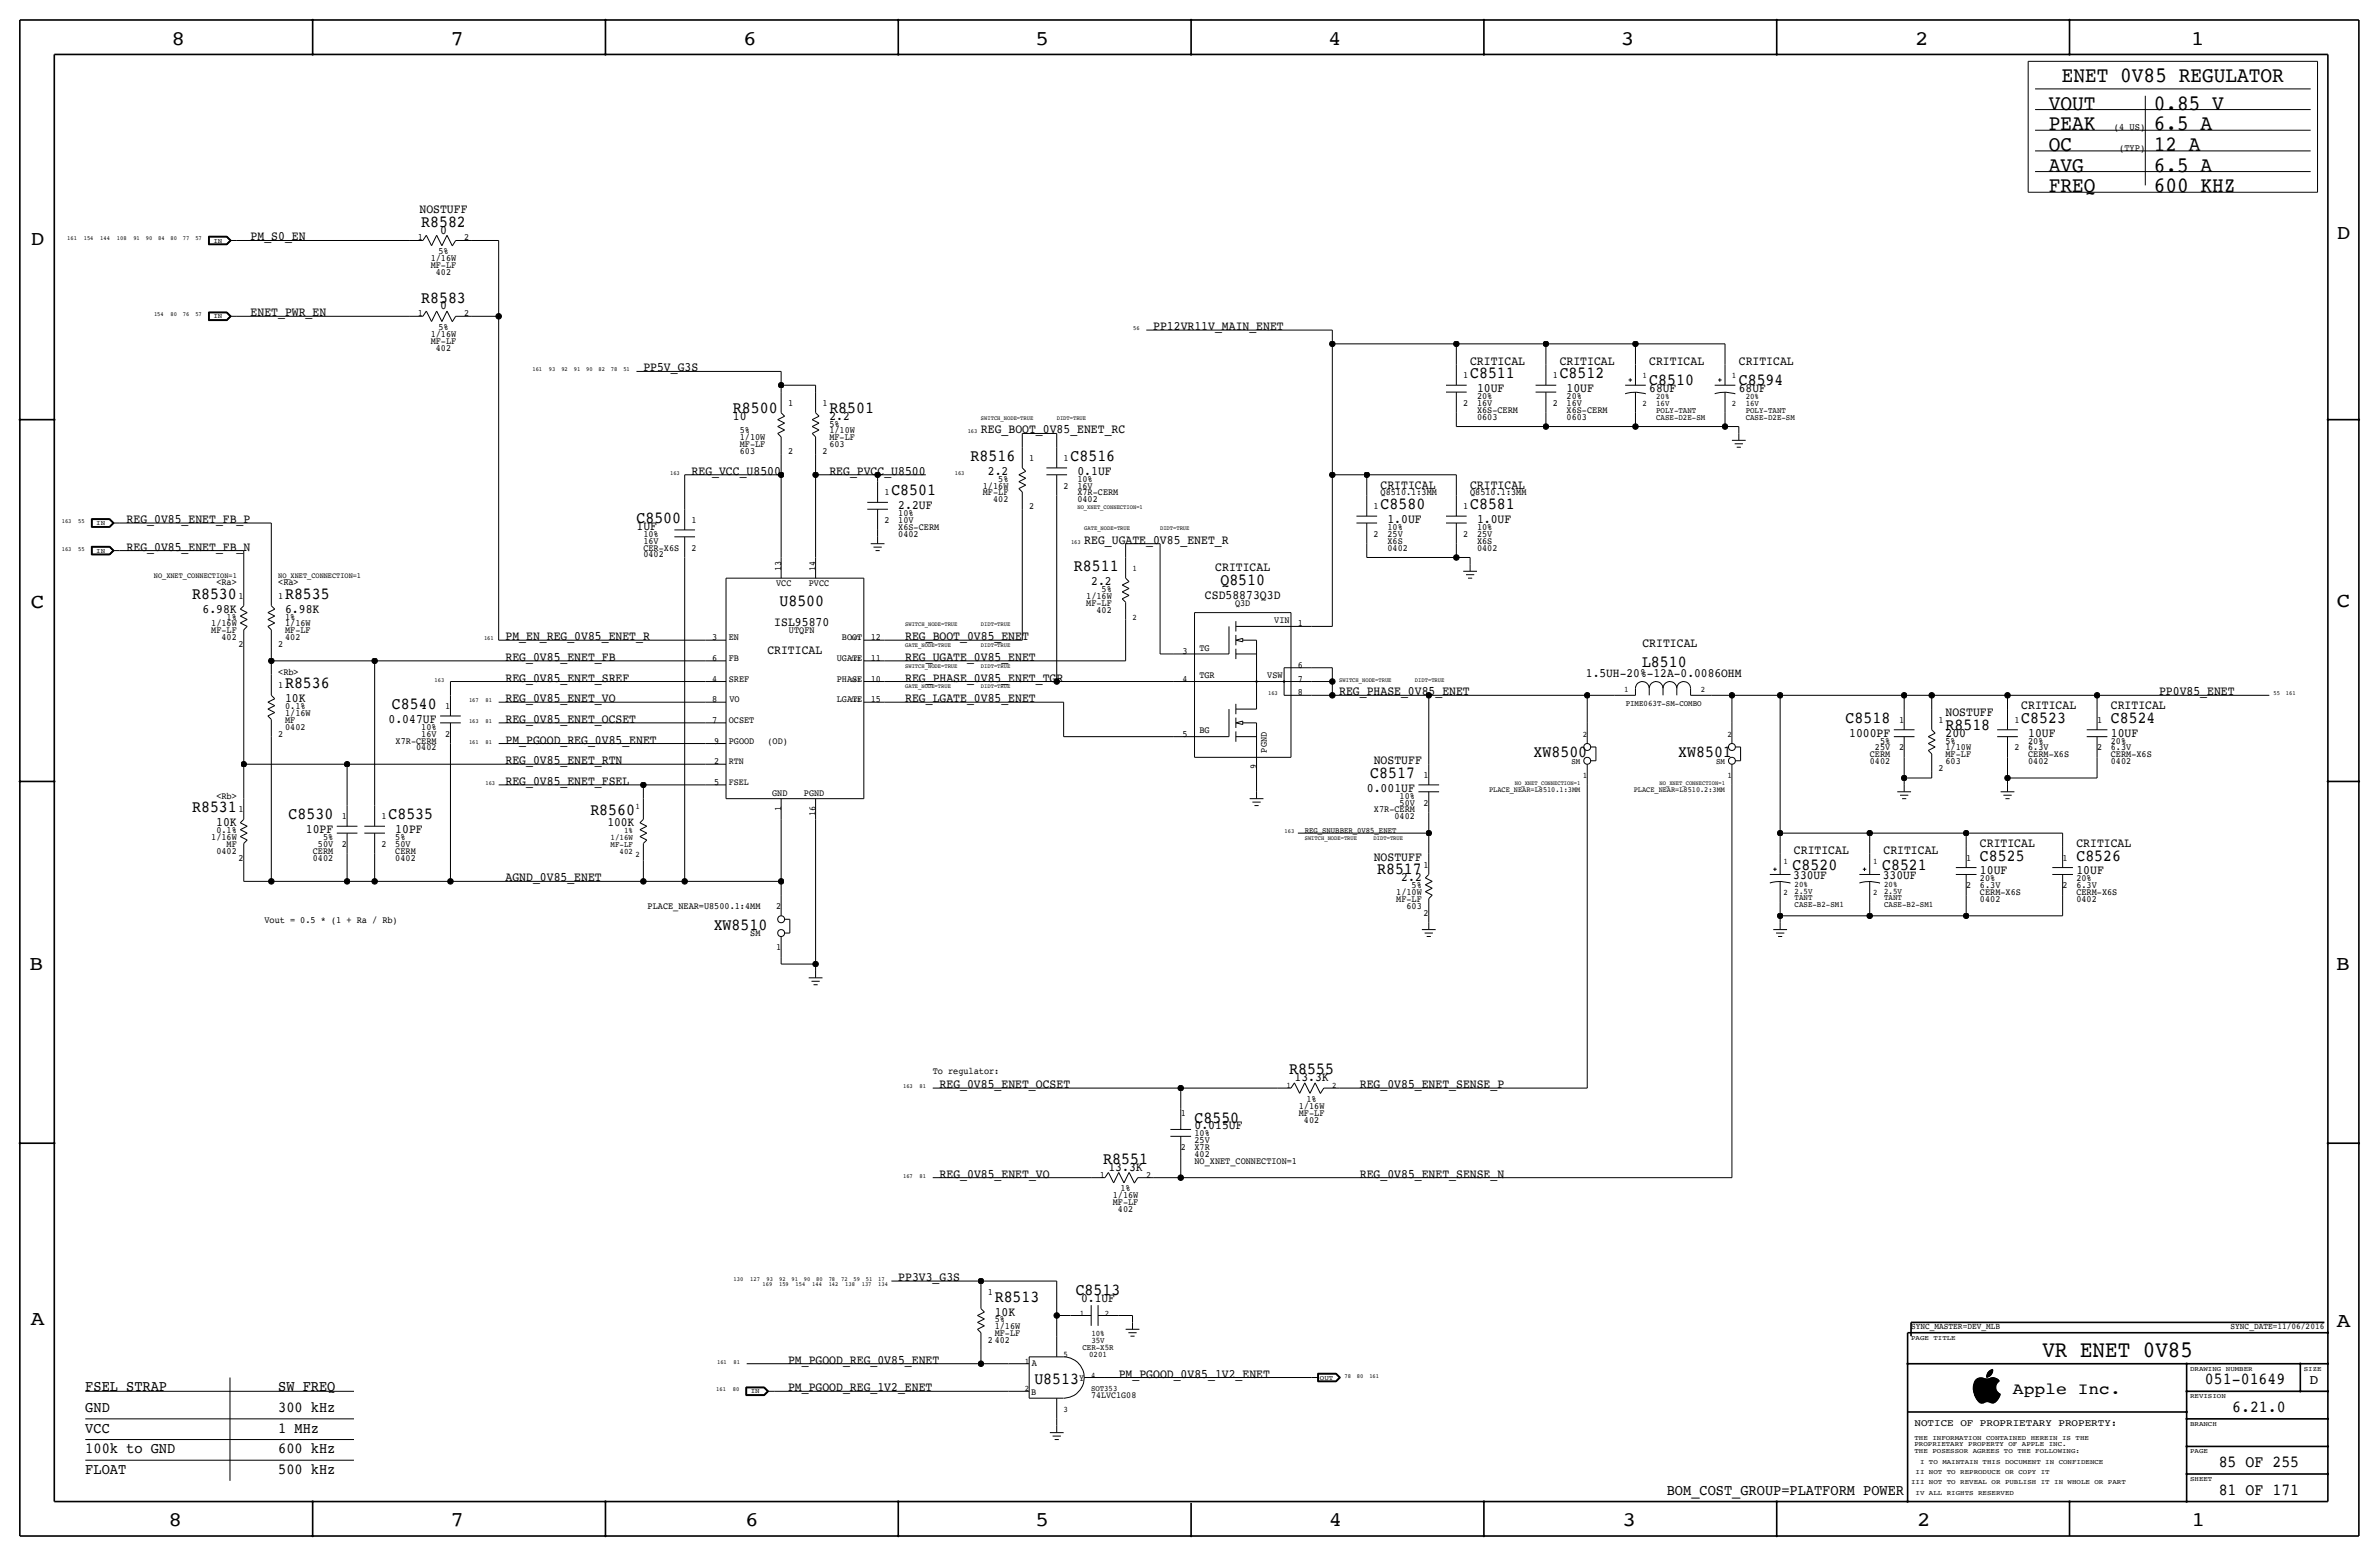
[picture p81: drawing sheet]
<svg xmlns="http://www.w3.org/2000/svg" width="877mm" height="574mm" viewBox="0 0 877 574" stroke-linecap="round" stroke-linejoin="round" font-family="sans-serif">
<defs><g id="words">
<text font-size="8.6" x="753" y="500.1">VR ENET 0V85</text>
<g font-size="8">
<text x="760.2" y="30.2">ENET 0V85 REGULATOR</text>
<text x="755.3" y="40.4">VOUT</text>
<text x="794.1" y="40.4">0.85 V</text>
<text x="755.3" y="48">PEAK</text>
<text x="794.1" y="48">6.5 A</text>
<text x="755.3" y="55.6">OC</text>
<text x="794.1" y="55.6">12 A</text>
<text x="755.3" y="63.2">AVG</text>
<text x="794.1" y="63.2">6.5 A</text>
<text x="755.3" y="70.9">FREQ</text>
<text x="794.1" y="70.9">600 KHZ</text>
</g>
<g font-size="7.6">
<text x="63.2" y="16.5">8</text>
<text x="166.1" y="16.5">7</text>
<text x="274" y="16.5">6</text>
<text x="381.7" y="16.5">5</text>
<text x="489.7" y="16.5">4</text>
<text x="597.6" y="16.5">3</text>
<text x="706.1" y="16.5">2</text>
<text x="807.7" y="16.5">1</text>
<text x="861.5" y="88.1">D</text>
<text x="11.4" y="90.4">D</text>
<text x="11.4" y="224.3">C</text>
<text x="861.5" y="223.8">C</text>
<text x="10.8" y="357.6">B</text>
<text x="861.3" y="357.4">B</text>
<text x="11.3" y="488.4">A</text>
<text x="861.5" y="489.2">A</text>
<text x="62.2" y="562.6">8</text>
<text x="166" y="562.6">7</text>
<text x="274.8" y="562.6">6</text>
<text x="381.7" y="562.6">5</text>
<text x="489.9" y="562.6">4</text>
<text x="598.1" y="562.6">3</text>
<text x="706.8" y="562.6">2</text>
<text x="807.9" y="562.6">1</text>
</g>
<g font-size="6.2">
<text x="155.3" y="83.6">R8582</text>
<text x="155.3" y="111.5">R8583</text>
<text x="542" y="139.4">C8511</text>
<text x="575" y="139.4">C8512</text>
<text x="608" y="142">C8510</text>
<text x="641" y="142">C8594</text>
<text x="270.2" y="152.1">R8500</text>
<text x="305.8" y="152.1">R8501</text>
<text x="357.8" y="169.9">R8516</text>
<text x="394.7" y="169.9">C8516</text>
<text x="328.6" y="182.6">C8501</text>
<text x="509" y="187.7">C8580</text>
<text x="542" y="187.7">C8581</text>
<text x="234.6" y="192.8">C8500</text>
<text x="395.9" y="210.6">R8511</text>
<text x="449.9" y="215.6">Q8510</text>
<text x="70.8" y="220.7">R8530</text>
<text x="105.1" y="220.7">R8535</text>
<text x="287.4" y="223.3">U8500</text>
<text x="605.4" y="245.9">L8510</text>
<text x="105.1" y="253.7">R8536</text>
<text x="144.5" y="261.4">C8540</text>
<text x="680.4" y="266.4">C8518</text>
<text x="717.2" y="269">R8518</text>
<text x="745.2" y="266.4">C8523</text>
<text x="778.2" y="266.4">C8524</text>
<text x="565.4" y="279.1">XW8500</text>
<text x="618.7" y="279.1">XW8501</text>
<text x="505.2" y="286.8">C8517</text>
<text x="70.8" y="299.5">R8531</text>
<text x="106.4" y="302">C8530</text>
<text x="143.2" y="302">C8535</text>
<text x="217.6" y="300.5">R8560</text>
<text x="729.9" y="317.2">C8525</text>
<text x="765.5" y="317.2">C8526</text>
<text x="507.7" y="322.3">R8517</text>
<text x="660.9" y="320.5">C8520</text>
<text x="693.9" y="320.5">C8521</text>
<text x="263.1" y="342.6">XW8510</text>
<text x="475.3" y="396">R8555</text>
<text x="440.4" y="413.8">C8550</text>
<text x="406.7" y="429">R8551</text>
<text x="366.7" y="479.8">R8513</text>
<text x="396.6" y="477.3">C8513</text>
<text x="381.3" y="510.3">U8513</text>
<text x="812.9" y="510.3">051-01649</text>
<text x="822.9" y="520.4">6.21.0</text>
<text x="818" y="540.8">85 OF 255</text>
<text x="818" y="550.9">81 OF 171</text>
</g>
<text font-size="6" x="742.1" y="513.9">Apple Inc.</text>
<g font-size="5.6">
<text x="31.4" y="512.8">FSEL STRAP</text>
<text x="102.6" y="512.8">SW FREQ</text>
<text x="31.4" y="520.4">GND</text>
<text x="102.6" y="520.4">300 kHz</text>
<text x="31.4" y="528.1">VCC</text>
<text x="102.6" y="528.1">1 MHz</text>
<text x="31.4" y="535.7">100k to GND</text>
<text x="102.6" y="535.7">600 kHz</text>
<text x="31.4" y="543.3">FLOAT</text>
<text x="102.6" y="543.3">500 kHz</text>
<text x="614.5" y="550.9">BOM_COST_GROUP=PLATFORM POWER</text>
</g>
<text font-size="5" x="851.5" y="510.3">D</text>
<g font-size="4.7">
<text x="154.7" y="78.5">NOSTUFF</text>
<text x="92.4" y="88.6">PM_S0_EN</text>
<text x="162.3" y="86.1">0</text>
<text x="92.4" y="116.6">ENET_PWR_EN</text>
<text x="162.3" y="114">0</text>
<text x="425.1" y="121.7">PP12VR11V_MAIN_ENET</text>
<text x="237.2" y="136.9">PP5V_G3S</text>
<text x="542" y="134.4">CRITICAL</text>
<text x="575" y="134.4">CRITICAL</text>
<text x="608" y="134.4">CRITICAL</text>
<text x="641" y="134.4">CRITICAL</text>
<text x="544.5" y="144.5">10UF</text>
<text x="577.5" y="144.5">10UF</text>
<text x="608" y="144.5">68UF</text>
<text x="641" y="144.5">68UF</text>
<text x="270.2" y="154.7">10</text>
<text x="305.8" y="154.7">2.2</text>
<text x="361.6" y="159.8">REG_BOOT_0V85_ENET_RC</text>
<text x="255" y="175">REG_VCC_U8500</text>
<text x="305.8" y="175">REG_PVCC_U8500</text>
<text x="364.2" y="175">2.2</text>
<text x="397.2" y="175">0.1UF</text>
<text x="509" y="180.1">CRITICAL</text>
<text x="542" y="180.1">CRITICAL</text>
<text x="331.2" y="187.7">2.2UF</text>
<text x="46.7" y="192.8">REG_0V85_ENET_FB_P</text>
<text x="234.6" y="195.3">1UF</text>
<text x="511.5" y="192.8">1.0UF</text>
<text x="544.5" y="192.8">1.0UF</text>
<text x="46.7" y="202.9">REG_0V85_ENET_FB_N</text>
<text x="399.7" y="200.4">REG_UGATE_0V85_ENET_R</text>
<text x="402.3" y="215.6">2.2</text>
<text x="448" y="210.6">CRITICAL</text>
<text x="444.2" y="220.7">CSD58873Q3D</text>
<text x="74.7" y="225.8">6.98K</text>
<text x="105.1" y="225.8">6.98K</text>
<text x="285.5" y="230.9">ISL95870</text>
<text x="186.4" y="236">PM_EN_REG_0V85_ENET_R</text>
<text x="333.7" y="236">REG_BOOT_0V85_ENET</text>
<text x="605.5" y="238.5">CRITICAL</text>
<text x="186.4" y="243.6">REG_0V85_ENET_FB</text>
<text x="282.9" y="241">CRITICAL</text>
<text x="333.7" y="243.6">REG_UGATE_0V85_ENET</text>
<text x="186.4" y="251.2">REG_0V85_ENET_SREF</text>
<text x="333.7" y="251.2">REG_PHASE_0V85_ENET_TGR</text>
<text x="584.7" y="249.4">1.5UH-20%-12A-0.0086OHM</text>
<text x="493.7" y="256.3">REG_PHASE_0V85_ENET</text>
<text x="796" y="256.3">PP0V85_ENET</text>
<text x="105.1" y="258.8">10K</text>
<text x="186.4" y="258.8">REG_0V85_ENET_VO</text>
<text x="333.7" y="258.8">REG_LGATE_0V85_ENET</text>
<text x="717.2" y="263.9">NOSTUFF</text>
<text x="745.2" y="261.4">CRITICAL</text>
<text x="778.2" y="261.4">CRITICAL</text>
<text x="143.2" y="266.4">0.047UF</text>
<text x="186.4" y="266.4">REG_0V85_ENET_OCSET</text>
<text x="186.4" y="274.1">PM_PGOOD_REG_0V85_ENET</text>
<text x="681.7" y="271.5">1000PF</text>
<text x="717.2" y="271.5">200</text>
<text x="747.7" y="271.5">10UF</text>
<text x="778.2" y="271.5">10UF</text>
<text x="186.4" y="281.7">REG_0V85_ENET_RTN</text>
<text x="506.5" y="281.7">NOSTUFF</text>
<text x="186.4" y="289.3">REG_0V85_ENET_FSEL</text>
<text x="503.9" y="291.8">0.001UF</text>
<text x="79.7" y="304.5">10K</text>
<text x="223.9" y="304.3">100K</text>
<text x="112.7" y="307.1">10PF</text>
<text x="145.7" y="307.1">10PF</text>
<text x="506.5" y="317.2">NOSTUFF</text>
<text x="661.4" y="314.7">CRITICAL</text>
<text x="694.4" y="314.7">CRITICAL</text>
<text x="729.9" y="312.2">CRITICAL</text>
<text x="765.5" y="312.2">CRITICAL</text>
<text x="729.9" y="322.3">10UF</text>
<text x="765.5" y="322.3">10UF</text>
<text x="186.4" y="324.9">AGND_0V85_ENET</text>
<text x="516.6" y="324.9">2.2</text>
<text x="661.1" y="324.1">330UF</text>
<text x="694.1" y="324.1">330UF</text>
<text x="346.4" y="401.1">REG_0V85_ENET_OCSET</text>
<text x="477.2" y="398.5">13.3K</text>
<text x="501.3" y="401.1">REG_0V85_ENET_SENSE_P</text>
<text x="440.4" y="416.3">0.015UF</text>
<text x="408.6" y="431.5">13.3K</text>
<text x="346.4" y="434.1">REG_0V85_ENET_VO</text>
<text x="501.3" y="434.1">REG_0V85_ENET_SENSE_N</text>
<text x="331.2" y="472.2">PP3V3_G3S</text>
<text x="398.6" y="479.8">0.1UF</text>
<text x="366.7" y="484.9">10K</text>
<text x="290.5" y="502.7">PM_PGOOD_REG_0V85_ENET</text>
<text x="412.4" y="507.7">PM_PGOOD_0V85_1V2_ENET</text>
<text x="290.5" y="512.8">PM_PGOOD_REG_1V2_ENET</text>
</g>
<text font-size="3.7" x="705.8" y="525.5">NOTICE OF PROPRIETARY PROPERTY:</text>
<g font-size="3.6">
<text x="779.3" y="48">(4 US)</text>
<text x="781.2" y="55.6">(TYP)</text>
</g>
<g font-size="3.5">
<text x="154" y="88.6">1</text>
<text x="171.1" y="88.6">2</text>
<text x="161.6" y="93.7">5%</text>
<text x="158.8" y="96.3">1/16W</text>
<text x="158.8" y="98.8">MF-LF</text>
<text x="160.7" y="101.3">402</text>
<text x="154" y="116.6">1</text>
<text x="171.1" y="116.6">2</text>
<text x="158.8" y="124.2">1/16W</text>
<text x="161.6" y="121.7">5%</text>
<text x="158.8" y="126.7">MF-LF</text>
<text x="160.7" y="129.3">402</text>
<text x="539.4" y="139.4">1</text>
<text x="572.5" y="139.4">1</text>
<text x="290.5" y="149.6">1</text>
<text x="303.2" y="149.6">1</text>
<text x="539.4" y="149.6">2</text>
<text x="544.5" y="147.1">20%</text>
<text x="544.5" y="149.6">16V</text>
<text x="572.5" y="149.6">2</text>
<text x="577.5" y="149.6">16V</text>
<text x="577.5" y="147.1">20%</text>
<text x="544.5" y="152.1">X6S-CERM</text>
<text x="544.5" y="154.7">0603</text>
<text x="577.5" y="154.7">0603</text>
<text x="577.5" y="152.1">X6S-CERM</text>
<text x="272.7" y="159.8">5%</text>
<text x="305.8" y="159.8">1/10W</text>
<text x="305.8" y="157.2">5%</text>
<text x="272.7" y="164.8">MF-LF</text>
<text x="272.7" y="167.4">603</text>
<text x="272.7" y="162.3">1/10W</text>
<text x="290.5" y="167.4">2</text>
<text x="303.2" y="167.4">2</text>
<text x="305.8" y="164.8">603</text>
<text x="305.8" y="162.3">MF-LF</text>
<text x="379.4" y="169.9">1</text>
<text x="392.1" y="169.9">1</text>
<text x="368" y="177.5">5%</text>
<text x="397.2" y="177.5">10%</text>
<text x="326.1" y="182.6">1</text>
<text x="362.3" y="182.6">MF-LF</text>
<text x="362.3" y="180.1">1/16W</text>
<text x="366.1" y="185.2">402</text>
<text x="392.1" y="180.1">2</text>
<text x="397.2" y="180.1">16V</text>
<text x="397.2" y="185.2">0402</text>
<text x="397.2" y="182.6">X7R-CERM</text>
<text x="509" y="182.6">Q8510.1:3MM</text>
<text x="542" y="182.6">Q8510.1:3MM</text>
<text x="331.2" y="190.2">10%</text>
<text x="379.4" y="187.7">2</text>
<text x="506.4" y="187.7">1</text>
<text x="539.4" y="187.7">1</text>
<text x="237.2" y="197.9">10%</text>
<text x="255" y="192.8">1</text>
<text x="326.1" y="192.8">2</text>
<text x="331.2" y="197.9">0402</text>
<text x="331.2" y="195.3">X6S-CERM</text>
<text x="331.2" y="192.8">10V</text>
<text x="506.4" y="197.9">2</text>
<text x="511.5" y="197.9">25V</text>
<text x="511.5" y="195.3">10%</text>
<text x="539.4" y="197.9">2</text>
<text x="544.5" y="197.9">25V</text>
<text x="544.5" y="195.3">10%</text>
<text x="237.2" y="202.9">CER-X6S</text>
<text x="237.2" y="200.4">16V</text>
<text x="255" y="202.9">2</text>
<text x="511.5" y="202.9">0402</text>
<text x="511.5" y="200.4">X6S</text>
<text x="544.5" y="202.9">0402</text>
<text x="544.5" y="200.4">X6S</text>
<text x="237.2" y="205.5">0402</text>
<text x="79.8" y="215.6">&lt;Ra&gt;</text>
<text x="102.6" y="215.6">&lt;Ra&gt;</text>
<text x="288" y="210.6" transform="rotate(-90 288 210.6)">13</text>
<text x="300.7" y="210.6" transform="rotate(-90 300.7 210.6)">14</text>
<text x="88" y="220.7">1</text>
<text x="102.6" y="220.7">1</text>
<text x="286.1" y="216.2">VCC</text>
<text x="298.2" y="216.2">PVCC</text>
<text x="400.5" y="220.7">1/16W</text>
<text x="406.1" y="218.2">5%</text>
<text x="400.5" y="223.3">MF-LF</text>
<text x="404.2" y="225.8">402</text>
<text x="455.3" y="223.3">Q3D</text>
<text x="77.9" y="230.9">1/16W</text>
<text x="77.9" y="233.4">MF-LF</text>
<text x="83.5" y="228.3">1%</text>
<text x="105.1" y="233.4">MF-LF</text>
<text x="105.1" y="228.3">1%</text>
<text x="105.1" y="230.9">1/16W</text>
<text x="290.9" y="233.4">UTQFN</text>
<text x="469.8" y="229.6">VIN</text>
<text x="478.5" y="230.9">1</text>
<text x="81.7" y="236">402</text>
<text x="88" y="238.5">2</text>
<text x="102.6" y="238.5">2</text>
<text x="105.1" y="236">402</text>
<text x="262.6" y="236">3</text>
<text x="268.7" y="236">EN</text>
<text x="310.4" y="236">BOOT</text>
<text x="321" y="236">12</text>
<text x="442.2" y="239.8">TG</text>
<text x="262.6" y="243.6">6</text>
<text x="268.7" y="243.6">FB</text>
<text x="308.5" y="243.6">UGATE</text>
<text x="321" y="243.6">11</text>
<text x="436" y="241">3</text>
<text x="102.6" y="248.7">&lt;Rb&gt;</text>
<text x="262.6" y="251.2">4</text>
<text x="268.7" y="251.2">SREF</text>
<text x="308.5" y="251.2">PHASE</text>
<text x="321" y="251.2">10</text>
<text x="436" y="251.2">4</text>
<text x="442.2" y="249.9">TGR</text>
<text x="467.2" y="249.9">VSW</text>
<text x="478.5" y="251.2">7</text>
<text x="478.5" y="246.1">6</text>
<text x="102.6" y="253.7">1</text>
<text x="478.5" y="256.3">8</text>
<text x="105.1" y="261.4">0.1%</text>
<text x="105.1" y="263.9">1/16W</text>
<text x="164.2" y="261.4">1</text>
<text x="262.6" y="258.8">8</text>
<text x="268.9" y="258.8">VO</text>
<text x="308.5" y="258.8">LGATE</text>
<text x="321" y="258.8">15</text>
<text x="105.1" y="269">0402</text>
<text x="105.1" y="266.4">MF</text>
<text x="155.3" y="269">10%</text>
<text x="262.6" y="266.4">7</text>
<text x="268.7" y="266.4">OCSET</text>
<text x="700.1" y="266.4">1</text>
<text x="714.7" y="266.4">1</text>
<text x="742.6" y="266.4">1</text>
<text x="773.1" y="266.4">1</text>
<text x="102.6" y="271.5">2</text>
<text x="145.9" y="274.1">X7R-CERM</text>
<text x="155.3" y="271.5">16V</text>
<text x="164.2" y="271.5">2</text>
<text x="263.2" y="274.1">9</text>
<text x="268.7" y="274.1">PGOOD</text>
<text x="283" y="274.1">(OD)</text>
<text x="436" y="271.5">5</text>
<text x="442.2" y="270.3">BG</text>
<text x="693.1" y="274.1">5%</text>
<text x="717.2" y="274.1">5%</text>
<text x="747.7" y="274.1">20%</text>
<text x="778.2" y="274.1">20%</text>
<text x="153.4" y="276.6">0402</text>
<text x="263.2" y="281.7">2</text>
<text x="268.7" y="281.7">RTN</text>
<text x="467.1" y="277.4" transform="rotate(-90 467.1 277.4)">PGND</text>
<text x="689.4" y="279.1">CERM</text>
<text x="689.4" y="281.7">0402</text>
<text x="691.3" y="276.6">25V</text>
<text x="700.1" y="276.6">2</text>
<text x="717.2" y="279.1">MF-LF</text>
<text x="717.2" y="281.7">603</text>
<text x="717.2" y="276.6">1/10W</text>
<text x="742.6" y="276.6">2</text>
<text x="747.7" y="279.1">CERM-X6S</text>
<text x="747.7" y="276.6">6.3V</text>
<text x="747.7" y="281.7">0402</text>
<text x="773.1" y="276.6">2</text>
<text x="778.2" y="279.1">CERM-X6S</text>
<text x="778.2" y="276.6">6.3V</text>
<text x="778.2" y="281.7">0402</text>
<text x="463.2" y="283.6" transform="rotate(-90 463.2 283.6)">9</text>
<text x="524.9" y="286.8">1</text>
<text x="714.7" y="284.2">2</text>
<text x="263.2" y="289.3">5</text>
<text x="268.7" y="289.3">FSEL</text>
<text x="284.7" y="293.4">GND</text>
<text x="296.4" y="293.4">PGND</text>
<text x="79.8" y="294.4">&lt;Rb&gt;</text>
<text x="88" y="299.5">1</text>
<text x="288" y="298.8" transform="rotate(-90 288 298.8)">1</text>
<text x="506.5" y="299.5">X7R-CERM</text>
<text x="516" y="294.4">10%</text>
<text x="516" y="296.9">50V</text>
<text x="524.9" y="296.9">2</text>
<text x="126.1" y="302">1</text>
<text x="140.7" y="302">1</text>
<text x="300.7" y="300.7" transform="rotate(-90 300.7 300.7)">16</text>
<text x="514.1" y="302">0402</text>
<text x="77.9" y="309.6">1/16W</text>
<text x="79.8" y="307.1">0.1%</text>
<text x="119.1" y="309.6">5%</text>
<text x="145.7" y="309.6">5%</text>
<text x="79.8" y="314.7">0402</text>
<text x="83.5" y="312.2">MF</text>
<text x="88" y="317.2">2</text>
<text x="115.3" y="314.7">CERM</text>
<text x="115.3" y="317.2">0402</text>
<text x="117.2" y="312.2">50V</text>
<text x="126.1" y="312.2">2</text>
<text x="140.7" y="312.2">2</text>
<text x="145.7" y="317.2">0402</text>
<text x="145.7" y="312.2">50V</text>
<text x="145.7" y="314.7">CERM</text>
<text x="724.9" y="317.2">1</text>
<text x="760.4" y="317.2">1</text>
<text x="524.9" y="319.8">1</text>
<text x="514.8" y="329.9">1/10W</text>
<text x="520.4" y="327.4">5%</text>
<text x="724.9" y="327.4">2</text>
<text x="729.9" y="329.9">CERM-X6S</text>
<text x="729.9" y="324.9">20%</text>
<text x="729.9" y="327.4">6.3V</text>
<text x="760.4" y="327.4">2</text>
<text x="765.5" y="329.9">CERM-X6S</text>
<text x="765.5" y="324.9">20%</text>
<text x="765.5" y="327.4">6.3V</text>
<text x="238.8" y="335">PLACE_NEAR=U8500.1:4MM</text>
<text x="286.1" y="335">2</text>
<text x="514.8" y="332.5">MF-LF</text>
<text x="518.5" y="335">603</text>
<text x="729.9" y="332.5">0402</text>
<text x="765.5" y="332.5">0402</text>
<text x="97.5" y="340.1">Vout = 0.5 * (1 + Ra / Rb)</text>
<text x="524.9" y="337.6">2</text>
<text x="276.6" y="345.2">SM</text>
<text x="286.1" y="350.3">1</text>
<text x="343.9" y="396">To regulator:</text>
<text x="481.7" y="406.1">1%</text>
<text x="435.3" y="411.2">1</text>
<text x="478.8" y="411.2">MF-LF</text>
<text x="478.8" y="408.7">1/16W</text>
<text x="480.7" y="413.8">402</text>
<text x="440.4" y="418.8">10%</text>
<text x="435.3" y="423.9">2</text>
<text x="440.4" y="423.9">X7R</text>
<text x="440.4" y="421.4">25V</text>
<text x="440.4" y="429">NO_XNET_CONNECTION=1</text>
<text x="440.4" y="426.5">402</text>
<text x="405.5" y="434.1">1</text>
<text x="422.6" y="434.1">2</text>
<text x="410.3" y="441.7">1/16W</text>
<text x="413.1" y="439.2">1%</text>
<text x="410.3" y="444.2">MF-LF</text>
<text x="412.2" y="446.8">402</text>
<text x="364.2" y="477.3">1</text>
<text x="366.7" y="487.4">5%</text>
<text x="366.7" y="490">1/16W</text>
<text x="364.2" y="495">2</text>
<text x="366.7" y="495">402</text>
<text x="366.7" y="492.5">MF-LF</text>
<text x="380.4" y="503.7">A</text>
<text x="397.9" y="509">Y</text>
<text x="380.2" y="514.1">B</text>
<text x="402.3" y="515.4">74LVC1G08</text>
</g>
<g font-size="3.2">
<text x="704.5" y="490">SYNC_MASTER=DEV_MLB</text>
<text x="822.3" y="490">SYNC_DATE=11/06/2016</text>
</g>
<g font-size="3.1">
<text x="605.5" y="139.4">1</text>
<text x="638.5" y="139.4">1</text>
<text x="605.5" y="149.6">2</text>
<text x="610.6" y="147.1">20%</text>
<text x="610.6" y="149.6">16V</text>
<text x="638.5" y="149.6">2</text>
<text x="643.6" y="147.1">20%</text>
<text x="643.6" y="149.6">16V</text>
<text x="610.6" y="154.7">CASE-D2E-SM</text>
<text x="610.6" y="152.1">POLY-TANT</text>
<text x="643.6" y="152.1">POLY-TANT</text>
<text x="643.6" y="154.7">CASE-D2E-SM</text>
<text x="417.5" y="210.6">1</text>
<text x="417.5" y="228.3">2</text>
<text x="598.8" y="255">1</text>
<text x="627.1" y="255">2</text>
<text x="599.3" y="260.4">PIME063T-SM-COMBO</text>
<text x="583.5" y="271.5">2</text>
<text x="636.9" y="271.5">2</text>
<text x="579.3" y="281.7">SM</text>
<text x="632.7" y="281.7">SM</text>
<text x="583.5" y="286.8">1</text>
<text x="636.9" y="286.8">1</text>
<text x="234.3" y="298.2">1</text>
<text x="225.1" y="309.6">1/16W</text>
<text x="230.1" y="307.1">1%</text>
<text x="225.1" y="312.2">MF-LF</text>
<text x="228.4" y="314.7">402</text>
<text x="234.3" y="316">2</text>
<text x="657.6" y="318.5">1</text>
<text x="690.6" y="318.5">1</text>
<text x="657.6" y="329.9">2</text>
<text x="661.6" y="329.4">2.5V</text>
<text x="661.6" y="326.9">20%</text>
<text x="690.6" y="329.9">2</text>
<text x="694.6" y="329.4">2.5V</text>
<text x="694.6" y="326.9">20%</text>
<text x="661.6" y="334.3">CASE-B2-SM1</text>
<text x="661.6" y="331.7">TANT</text>
<text x="694.6" y="334.3">CASE-B2-SM1</text>
<text x="694.6" y="331.7">TANT</text>
<text x="474.3" y="401.1">1</text>
<text x="491.2" y="401.1">2</text>
<text x="398.1" y="484.9">1</text>
<text x="407.4" y="484.9">2</text>
<text x="399.1" y="497.6">CER-X5R</text>
<text x="402.4" y="495">35V</text>
<text x="402.4" y="492.5">10%</text>
<text x="377.8" y="502.7">1</text>
<text x="392.1" y="500.1">5</text>
<text x="401.5" y="500.1">0201</text>
<text x="402.3" y="507.7">4</text>
<text x="377.8" y="512.8">2</text>
<text x="392.1" y="520.4">3</text>
</g>
<g font-size="3">
<text x="481" y="307.1">REG_SNUBBER_0V85_ENET</text>
<text x="402.3" y="512.8">SOT353</text>
</g>
<g font-size="2.9">
<text x="56.7" y="213.1">NO_XNET_CONNECTION=1</text>
<text x="102.6" y="213.1">NO_XNET_CONNECTION=1</text>
<text x="549" y="291.8">PLACE_NEAR=L8510.1:3MM</text>
<text x="602.3" y="291.8">PLACE_NEAR=L8510.2:3MM</text>
</g>
<g font-size="2.5">
<text x="78.7" y="89.4">IN</text>
<text x="78.7" y="117.3">IN</text>
<text x="35.5" y="193.5">IN</text>
<text x="35.5" y="203.7">IN</text>
<text x="704.5" y="493.8">PAGE TITLE</text>
<text x="486.6" y="508.5">OUT</text>
<text x="807.4" y="505.2">DRAWING NUMBER</text>
<text x="849.3" y="505.2">SIZE</text>
<text x="276.8" y="513.6">IN</text>
<text x="807.4" y="515.4">REVISION</text>
<text x="807.4" y="525.5">BRANCH</text>
<text x="705.8" y="533.1">PROPRIETARY PROPERTY OF APPLE INC.</text>
<text x="705.8" y="530.6">THE INFORMATION CONTAINED HEREIN IS THE</text>
<text x="705.8" y="535.7">THE POSESSOR AGREES TO THE FOLLOWING:</text>
<text x="707.8" y="539.5">I TO MAINTAIN THIS DOCUMENT IN CONFIDENCE</text>
<text x="807.4" y="535.7">PAGE</text>
<text x="706.2" y="543.3">II NOT TO REPRODUCE OR COPY IT</text>
<text x="807.4" y="545.8">SHEET</text>
<text x="704.5" y="547.1">III NOT TO REVEAL OR PUBLISH IT IN WHOLE OR PART</text>
<text x="706.2" y="550.9">IV ALL RIGHTS RESERVED</text>
</g>
<g font-size="2.3">
<text x="24.8" y="88.6">161</text>
<text x="30.9" y="88.6">154</text>
<text x="37" y="88.6">144</text>
<text x="43.1" y="88.6">108</text>
<text x="49.2" y="88.6">91</text>
<text x="53.7" y="88.6">90</text>
<text x="58.3" y="88.6">84</text>
<text x="62.9" y="88.6">80</text>
<text x="67.5" y="88.6">77</text>
<text x="72" y="88.6">57</text>
<text x="56.8" y="116.6">154</text>
<text x="62.9" y="116.6">80</text>
<text x="67.5" y="116.6">76</text>
<text x="72" y="116.6">57</text>
<text x="417.8" y="121.7">56</text>
<text x="196.3" y="136.9">161</text>
<text x="202.4" y="136.9">93</text>
<text x="207" y="136.9">92</text>
<text x="211.5" y="136.9">91</text>
<text x="216.1" y="136.9">90</text>
<text x="220.7" y="136.9">82</text>
<text x="225.2" y="136.9">78</text>
<text x="229.8" y="136.9">51</text>
<text x="361.6" y="154.7">SWITCH_NODE=TRUE</text>
<text x="389.6" y="154.7">DIDT=TRUE</text>
<text x="356.8" y="159.8">163</text>
<text x="247" y="175">163</text>
<text x="352" y="175">163</text>
<text x="397.2" y="187.7">NO_XNET_CONNECTION=1</text>
<text x="22.8" y="192.8">163</text>
<text x="28.9" y="192.8">55</text>
<text x="399.7" y="195.3">GATE_NODE=TRUE</text>
<text x="427.7" y="195.3">DIDT=TRUE</text>
<text x="22.8" y="202.9">163</text>
<text x="28.9" y="202.9">55</text>
<text x="394.9" y="200.4">163</text>
<text x="333.7" y="230.9">SWITCH_NODE=TRUE</text>
<text x="361.6" y="230.9">DIDT=TRUE</text>
<text x="178.5" y="236">161</text>
<text x="313.6" y="236">163</text>
<text x="333.7" y="238.5">GATE_NODE=TRUE</text>
<text x="361.6" y="238.5">DIDT=TRUE</text>
<text x="313.6" y="243.6">163</text>
<text x="160.2" y="251.2">163</text>
<text x="313.6" y="251.2">163</text>
<text x="333.7" y="246.1">SWITCH_NODE=TRUE</text>
<text x="361.6" y="246.1">DIDT=TRUE</text>
<text x="493.7" y="251.2">SWITCH_NODE=TRUE</text>
<text x="521.7" y="251.2">DIDT=TRUE</text>
<text x="333.7" y="253.7">GATE_NODE=TRUE</text>
<text x="361.6" y="253.7">DIDT=TRUE</text>
<text x="467.5" y="256.3">163</text>
<text x="838.1" y="256.3">55</text>
<text x="842.7" y="256.3">161</text>
<text x="172.9" y="258.8">167</text>
<text x="179" y="258.8">81</text>
<text x="313.6" y="258.8">163</text>
<text x="172.9" y="266.4">163</text>
<text x="179" y="266.4">81</text>
<text x="172.9" y="274.1">161</text>
<text x="179" y="274.1">81</text>
<text x="179" y="289.3">163</text>
<text x="558.5" y="289.3">NO_XNET_CONNECTION=1</text>
<text x="611.8" y="289.3">NO_XNET_CONNECTION=1</text>
<text x="473.6" y="307.1">163</text>
<text x="481" y="309.6">SWITCH_NODE=TRUE</text>
<text x="506.4" y="309.6">DIDT=TRUE</text>
<text x="332.9" y="401.1">163</text>
<text x="339" y="401.1">81</text>
<text x="332.9" y="434.1">167</text>
<text x="339" y="434.1">81</text>
<text x="270.5" y="472.2">130</text>
<text x="276.5" y="472.2">127</text>
<text x="282.6" y="472.2">93</text>
<text x="287.2" y="472.2">92</text>
<text x="291.8" y="472.2">91</text>
<text x="296.4" y="472.2">90</text>
<text x="300.9" y="472.2">80</text>
<text x="305.5" y="472.2">78</text>
<text x="310.1" y="472.2">72</text>
<text x="314.7" y="472.2">59</text>
<text x="319.2" y="472.2">51</text>
<text x="323.8" y="472.2">17</text>
<text x="281.1" y="474">169</text>
<text x="287.2" y="474">159</text>
<text x="293.3" y="474">154</text>
<text x="299.4" y="474">144</text>
<text x="305.5" y="474">142</text>
<text x="311.6" y="474">138</text>
<text x="317.7" y="474">137</text>
<text x="323.8" y="474">134</text>
<text x="264.4" y="502.7">161</text>
<text x="270.5" y="502.7">81</text>
<text x="495.7" y="507.7">78</text>
<text x="500.3" y="507.7">80</text>
<text x="504.9" y="507.7">161</text>
<text x="264.1" y="512.8">161</text>
<text x="270.2" y="512.8">80</text>
</g>
</g></defs>
<g fill="none" stroke="#000" stroke-width=".37">
<path d="M747.7 22.6v48.3zM747.7 22.6h106.7zM750.3 32.8h101.6zM790.9 35.3v33zM854.4 22.6v48.3zM750.3 55.6h101.6zM750.3 48h101.6zM750.3 40.4h101.6zM747.7 70.9h106.7zM750.3 63.2h101.6zM76.9 87.1v3.1zM76.9 90.2h6.8z"/>
<path d="M76.9 87.1h6.8zM77 87.2h6.6zM77 87.2v2.9zM77 90.1h6.6zM77.1 87.3v2.7zM77.1 90h6.5zM77.1 87.3h6.5zM77.2 87.4v2.5zM77.2 89.9h6.3zM77.2 87.4h6.3zM83.5 89.9l1.3-1.3zM83.5 87.4l1.3 1.2z"/>
<path d="M83.6 90l1.3-1.4zM83.6 87.3l1.3 1.3zM83.6 87.2l1.5 1.4zM83.6 90.1l1.5-1.5zM83.7 90.2l1.5-1.6zM83.7 87.1l1.5 1.5zM84.8 88.6h2.5zM87.3 88.6h63.5zM150.8 88.6h5.1zM157.2 86.7l-1.3 1.9zM157.2 86.7l1.9 3.9zM161 86.7l-1.9 3.9z"/>
<path d="M161 86.7l1.9 3.9zM164.8 86.7l1.9 3.9zM164.8 86.7l-1.9 3.9zM168 88.6l-1.3 2.1zM168 88.6h5.7zM173.7 88.6h10.1zM183.8 88.6v28zM76.9 115v3.2zM76.9 118.2h6.8zM76.9 115h6.8zM77 115.1h6.6zM77 115.1v3z"/>
<path d="M77 118.1h6.6zM77.1 115.2v2.8zM77.1 118h6.5zM77.1 115.2h6.5zM77.2 115.3v2.6zM77.2 117.9h6.3zM77.2 115.3h6.3zM83.5 117.9l1.3-1.3zM83.5 115.3l1.3 1.3zM83.6 118l1.3-1.4zM83.6 115.2l1.3 1.4zM83.6 115.1l1.5 1.5z"/>
<path d="M83.6 118.1l1.5-1.5zM83.7 118.2l1.5-1.6zM83.7 115l1.5 1.6zM84.8 116.6h2.5zM87.3 116.6h63.5zM150.8 116.6h5.1zM157.2 114.7l-1.3 1.9zM157.2 114.7l1.9 3.8zM161 114.7l-1.9 3.8zM161 114.7l1.9 3.8zM164.8 114.7l1.9 3.8zM164.8 114.7l-1.9 3.8z"/>
<path d="M168 116.6l-1.3 2zM168 116.6h5.7zM173.7 116.6h10.1zM183.8 116.6v119.4zM234.6 136.9h53.4zM288 136.9v5.1zM422.6 121.7h68.6zM491.2 126.7h45.7zM491.2 121.7v5zM491.2 126.7v48.3zM536.9 126.7h33zM536.9 126.7v7.7z"/>
<path d="M536.9 134.4v7.6zM569.9 126.7h33zM569.9 126.7v7.7zM569.9 134.4v7.6zM601 139.4v1.3zM602.9 126.7h33.1zM602.9 126.7v7.7zM602.9 134.4v7.6zM634 139.4v1.3zM636 126.7v7.7zM636 134.4v7.6zM286.7 154.7l2.6-1.3z"/>
<path d="M286.7 159.8l2.6-1.3zM286.7 157.2l2.6-1.2zM286.7 159.8l1.3 1.2zM286.7 157.2l2.6 1.3zM286.7 154.7l2.6 1.3zM288 152.1l1.3 1.3zM288 142h12.7zM288 142v2.5zM288 144.5v7.6zM299.4 154.7l2.6-1.3zM299.4 159.8l2.6-1.3zM299.4 157.2l2.6-1.2z"/>
<path d="M299.4 159.8l1.3 1.2zM299.4 157.2l2.6 1.3zM299.4 154.7l2.6 1.3zM300.7 152.1l1.3 1.3zM300.7 142v2.5zM300.7 144.5v7.6zM376.9 159.8h12.7zM376.9 159.8v5zM389.6 159.8v5zM533.1 144.5h7.6zM533.1 142h7.6zM536.9 157.2h33z"/>
<path d="M536.9 152.1v5.1zM536.9 144.5v7.6zM566.1 142h7.6zM566.1 144.5h7.6zM569.9 157.2h33zM569.9 152.1v5.1zM569.9 144.5v7.6zM599.1 142h7.7zM599.1 145.1a12.9 12.9 0 0 1 7.7 .1M600.4 140.1h1.3zM602.9 157.2h33.1zM602.9 152.1v5.1z"/>
<path d="M602.9 144.5v7.6zM632.2 142h7.6zM632.2 145.1a12.9 12.9 0 0 1 7.6 .1M633.4 140.1h1.3zM636 152.1v5.1zM636 144.5v7.6zM636 157.2h5zM641 157.2v2.6zM641 159.8v2.5zM252.4 175h35.6zM252.4 175v12.7zM288 167.4v7.6z"/>
<path d="M288 175v30.5zM288 161v6.4zM300.7 175h22.8zM300.7 167.4v7.6zM300.7 175v30.5zM300.7 161v6.4zM323.5 175h17.8zM323.5 175v2.5zM323.5 177.5v7.7zM375.6 177.5l2.6 1.3zM375.6 175l2.6 1.3zM375.6 175l2.6-1.3z"/>
<path d="M375.6 177.5l2.6-1.2zM376.9 172.5l1.3 1.2zM376.9 164.8v7.7zM385.8 175h7.6zM385.8 172.5h7.6zM389.6 164.8v7.7zM389.6 175v7.6zM491.2 175v55.9zM491.2 175h12.7zM503.9 175h33zM503.9 175v7.6zM536.9 175v7.6z"/>
<path d="M638.5 162.3h5.1zM639.5 163.6h3.1zM640.3 164.8h1.5zM33.7 191.2h6.8zM33.7 191.2v3.2zM33.7 194.4h6.8zM33.8 191.3h6.6zM33.8 191.3v3zM33.8 194.3h6.6zM33.9 191.4v2.8zM33.9 194.2h6.5zM33.9 191.4h6.5z"/>
<path d="M34 191.5h6.3zM34 191.5v2.6zM34 194.1h6.3zM40.3 191.5l1.3 1.3zM40.3 194.1l1.3-1.3zM40.4 191.4l1.4 1.4zM40.4 194.2l1.4-1.4zM40.4 194.3l1.5-1.5zM40.4 191.3l1.5 1.5zM40.5 191.2l1.6 1.6zM41.6 192.8h2.5zM42.1 192.8l-1.6 1.6z"/>
<path d="M44.1 192.8h55.9zM100 192.8v22.8zM248.6 197.9h7.6zM248.6 195.3h7.6zM252.4 187.7v7.6zM252.4 197.9v7.6zM319.7 187.7h7.7zM319.7 185.2h7.7zM323.5 195.3v2.6zM323.5 197.9v2.5zM323.5 187.7v7.6zM375.6 180.1l1.3 1.3z"/>
<path d="M375.6 180.1l2.6-1.3zM376.9 187.7v48.3zM376.9 181.4v6.3zM389.6 182.6v68.6zM500.1 192.8h7.6zM500.1 190.2h7.6zM503.9 182.6v7.6zM503.9 192.8v7.6zM533.1 192.8h7.6zM533.1 190.2h7.6zM536.9 182.6v7.6zM536.9 192.8v7.6z"/>
<path d="M33.7 201.4h6.8zM33.7 201.4v3.1zM33.7 204.5h6.8zM33.8 201.5h6.6zM33.8 201.5v2.9zM33.8 204.4h6.6zM33.9 201.6v2.7zM33.9 204.3h6.5zM33.9 201.6h6.5zM34 201.7h6.3zM34 201.7v2.5zM34 204.2h6.3z"/>
<path d="M40.3 201.7l1.3 1.2zM40.3 204.2l1.3-1.3zM40.4 201.6l1.4 1.3zM40.4 204.3l1.4-1.4zM40.4 204.4l1.5-1.5zM40.4 201.5l1.5 1.4zM40.5 201.4l1.6 1.5zM41.6 202.9h2.5zM42.1 202.9l-1.6 1.6zM44.1 202.9h45.8zM89.9 202.9v12.7zM89.9 215.6v7.7z"/>
<path d="M100 215.6v7.7zM252.4 205.5v119.4zM267.7 213.1v81.3zM267.7 213.1h50.8zM288 205.5v7.6zM300.7 205.5v7.6zM318.5 213.1v81.3zM321 200.4h5.1zM322 201.7h3.1zM322.8 202.9h1.5zM413.7 218.2l2.6 1.3zM413.7 215.6l2.6 1.3z"/>
<path d="M413.7 215.6l2.6-1.2zM413.7 218.2l2.6-1.3zM415 213.1l1.3 1.3zM415 200.4v5.1zM415 200.4h12.7zM415 205.5v7.6zM427.7 200.4v40.6zM503.9 200.4v5.1zM503.9 205.5h33zM536.9 200.4v5.1zM536.9 205.5h5.1zM539.4 210.6h5.1z"/>
<path d="M540.5 211.8h3zM541.2 213.1h1.5zM542 205.5v2.5zM542 208v2.6zM88.6 229.6l2.5-1.3zM88.6 227.1l2.5-1.3zM88.6 224.5l1.3-1.2zM88.6 224.5l2.5 1.3zM88.6 229.6l2.5 1.3zM88.6 227.1l2.5 1.2zM89.9 238.5v43.2zM89.9 232.2v6.3z"/>
<path d="M91.1 230.9l-1.2 1.3zM98.8 225.8l2.5-1.3zM98.8 230.9l2.5-1.3zM98.8 228.3l2.5-1.2zM98.8 230.9l1.2 1.3zM98.8 228.3l2.5 1.3zM98.8 225.8l2.5 1.3zM100 223.3l1.3 1.2zM100 238.5v5.1zM100 232.2v6.3zM183.8 236h76.2zM260 236h7.7z"/>
<path d="M318.5 236h7.6zM326.1 236h50.8zM413.7 220.7l1.3 1.3zM413.7 220.7l2.6-1.2zM415 228.3v15.3zM415 222v6.3zM440.4 225.8h35.5zM440.4 225.8v53.3zM453.1 230.9v10.1zM455.6 239.1v3.8zM455.6 236l2.6-.7zM455.6 236l2.6 .6z"/>
<path d="M455.6 234v3.8zM455.6 229v3.8zM455.6 230.9h28zM458.2 235.3v1.3zM458.2 236h5zM463.2 236v25.4zM475.9 225.8v53.3zM483.6 230.9h7.6zM98.8 258.8l2.5-1.2zM98.8 258.8l2.5 1.3zM100 256.3l1.3 1.3zM100 243.6h38.1z"/>
<path d="M100 243.6v5.1zM100 248.7v7.6zM138.1 243.6h121.9zM138.1 243.6v53.3zM166.1 251.2h93.9zM166.1 251.2v5.1zM166.1 256.3v7.6zM183.8 258.8h76.2zM260 243.6h7.7zM260 258.8h7.7zM260 251.2h7.7zM318.5 243.6h7.6z"/>
<path d="M318.5 258.8h7.6zM318.5 251.2h7.6zM326.1 251.2h63.5zM326.1 243.6h88.9zM326.1 258.8h66zM389.6 251.2h43.2zM392.1 258.8v12.7zM427.7 241h5.1zM432.8 251.2h50.8zM432.8 241h20.3zM455.6 259.4v3.8zM455.6 241h7.6z"/>
<path d="M473.4 256.3h10.2zM473.4 246.1h10.2zM473.4 246.1v10.2zM483.6 256.3h7.6zM483.6 251.2h7.6zM483.6 246.1h7.6zM491.2 256.3h35.5zM491.2 251.2v5.1zM491.2 246.1v5.1zM526.7 256.3h58.5zM526.7 256.3v25.4zM585.2 256.3v10.1z"/>
<path d="M585.2 256.3h10.1zM595.3 256.3h7.6zM602.9 253.7v2.6zM602.9 253.7a2.54 2.54 0 0 1 2.6-2.5 2.54 2.54 0 0 1 2.5 2.5 2.54 2.54 0 0 1 2.6-2.5 2.54 2.54 0 0 1 2.5 2.5 2.54 2.54 0 0 1 2.5-2.5 2.54 2.54 0 0 1 2.6 2.5 2.54 2.54 0 0 1 2.5-2.5 2.54 2.54 0 0 1 2.6 2.5M608 253.7v2.6zM613.1 253.7v2.6zM618.2 253.7v2.6zM623.3 253.7v2.6zM623.3 256.3h7.6zM630.9 256.3h7.6zM638.5 256.3v10.1zM638.5 256.3h17.8z"/>
<path d="M656.3 256.3h45.7zM656.3 256.3v50.8zM702 256.3h10.2zM702 256.3v5.1zM712.2 256.3v5.1zM712.2 256.3h27.9zM740.1 256.3h33zM740.1 256.3v5.1zM773.1 256.3h63.5zM773.1 256.3v5.1zM98.8 263.9l2.5-1.3zM98.8 261.4l2.5-1.3z"/>
<path d="M98.8 263.9l1.2 1.3zM98.8 261.4l2.5 1.2zM100 271.5v53.4zM100 265.2v6.3zM162.3 266.4h7.6zM162.3 263.9h7.6zM166.1 274.1v50.8zM166.1 266.4v7.7zM183.8 266.4h76.2zM183.8 274.1h76.2zM260 274.1h7.7zM260 266.4h7.7z"/>
<path d="M392.1 271.5h40.7zM432.8 271.5h20.3zM440.4 279.1h35.5zM453.1 261.4v10.1zM455.6 271.5h7.6zM455.6 261.4h7.6zM455.6 266.4l2.6-.6zM455.6 266.4l2.6 .7zM455.6 269.6v3.8zM455.6 264.5v3.8zM458.2 266.4h5zM458.2 265.8v1.3z"/>
<path d="M463.2 266.4v20.4zM585.2 266.4v7.7zM586.4 275.3h2zM588.4 275.3v5.1zM638.5 266.4v7.7zM639.8 275.3h1.9zM641.7 275.3v5.1zM698.2 269h7.6zM698.2 271.5h7.6zM702 279.1v7.7zM702 261.4v7.6zM702 271.5v7.6z"/>
<path d="M710.9 276.6l1.3 1.3zM710.9 274.1l2.5 1.2zM710.9 271.5l2.5 1.3zM710.9 271.5l2.5-1.2zM710.9 276.6l2.5-1.3zM710.9 274.1l2.5-1.3zM712.2 261.4v7.6zM712.2 277.9v6.3zM712.2 269l1.2 1.3zM736.3 269h7.6zM736.3 271.5h7.6zM740.1 279.1v7.7z"/>
<path d="M740.1 261.4v7.6zM740.1 271.5v7.6zM769.3 271.5h7.6zM769.3 269h7.6zM773.1 279.1v7.7zM773.1 261.4v7.6zM773.1 271.5v7.6zM89.9 281.7h38.1zM89.9 281.7v12.7zM89.9 294.4v7.6zM128 281.7v15.2zM128 281.7h132z"/>
<path d="M128 296.9v7.6zM138.1 296.9v7.6zM183.8 289.3h53.4zM237.2 289.3h22.8zM237.2 289.3v5.1zM237.2 294.4v7.6zM260 281.7h7.7zM260 289.3h7.7zM267.7 294.4h50.8zM288 294.4v7.6zM300.7 294.4v7.6zM460.7 294.4h5.1z"/>
<path d="M461.7 295.7h3.1zM462.5 296.9h1.5zM463.2 286.8v5zM463.2 291.8v2.6zM522.9 289.3h7.7zM522.9 291.8h7.7zM526.7 299.5v7.6zM526.7 281.7v7.6zM526.7 291.8v7.7zM585.2 289.3v111.8zM585.2 281.7v7.6zM586.4 280.4h2z"/>
<path d="M638.5 289.3v144.8zM638.5 281.7v7.6zM639.8 280.4h1.9zM699.5 291.8h5zM700.5 293.1h3zM701.2 294.4h1.6zM702 286.8h10.2zM702 286.8v2.5zM702 289.3v2.5zM712.2 284.2v2.6zM737.6 291.8h5zM738.6 293.1h3z"/>
<path d="M739.3 294.4h1.6zM740.1 286.8h33zM740.1 286.8v2.5zM740.1 289.3v2.5zM88.6 308.4l2.5-1.3zM88.6 305.8l2.5-1.3zM88.6 303.3l1.3-1.3zM88.6 303.3l2.5 1.2zM88.6 308.4l2.5 1.2zM88.6 305.8l2.5 1.3zM89.9 317.2v7.7zM89.9 310.9v6.3z"/>
<path d="M89.9 310.9l1.2-1.3zM124.2 307.1h7.6zM124.2 304.5h7.6zM128 314.7v10.2zM128 307.1v7.6zM134.3 304.5h7.6zM134.3 307.1h7.6zM138.1 314.7v10.2zM138.1 307.1v7.6zM235.9 308.4l2.6-1.3zM235.9 305.8l2.6-1.3zM235.9 303.3l1.3-1.3z"/>
<path d="M235.9 303.3l2.6 1.2zM235.9 308.4l2.6 1.2zM235.9 305.8l2.6 1.3zM237.2 317.2v7.7zM237.2 310.9v6.3zM238.5 309.6l-1.3 1.3zM288 302v22.9zM300.7 302v53.3zM478.5 307.1h48.2zM526.7 307.1v7.6zM526.7 314.7v7.6zM654.4 319.8v1.3z"/>
<path d="M656.3 307.1h33zM656.3 307.1v7.6zM656.3 314.7v7.6zM687.4 319.8v1.3zM689.3 307.1h35.6zM689.3 307.1v7.6zM689.3 314.7v7.6zM721.1 319.8h7.6zM724.9 307.1h35.5zM724.9 307.1v5.1zM724.9 312.2v7.6zM756.6 319.8h7.6z"/>
<path d="M760.4 307.1v5.1zM760.4 312.2v7.6zM89.9 324.9h10.1zM100 324.9h28zM128 324.9h10.1zM138.1 324.9h28zM166.1 324.9h71.1zM237.2 324.9h15.2zM252.4 324.9h35.6zM288 324.9v5zM288 329.9v7.7zM289.3 338.8h1.9z"/>
<path d="M291.2 338.8v5.1zM525.5 328.7l2.5-1.3zM525.5 326.1l2.5-1.2zM525.5 323.6l1.2-1.3zM525.5 323.6l2.5 1.3zM525.5 328.7l2.5 1.2zM525.5 326.1l2.5 1.3zM526.7 337.6v2.5zM526.7 331.2v6.4zM528 329.9l-1.3 1.3zM652.5 322.3h7.6zM652.5 325.5a12.9 12.9 0 0 1 7.6 0"/>
<path d="M653.7 320.4h1.3zM656.3 337.6h33zM656.3 332.5v5.1zM656.3 337.6v2.5zM656.3 324.9v7.6zM685.5 322.3h7.6zM685.5 325.5a12.9 12.9 0 0 1 7.6 0M686.8 320.4h1.2zM689.3 337.6h35.6zM689.3 332.5v5.1zM689.3 324.9v7.6zM721.1 322.3h7.6z"/>
<path d="M724.9 337.6h35.5zM724.9 329.9v7.7zM724.9 322.3v7.6zM756.6 322.3h7.6zM760.4 329.9v7.7zM760.4 322.3v7.6zM288 355.3h12.7zM288 352.8v2.5zM288 345.2v7.6zM289.3 343.9h1.9zM300.7 355.3v2.6zM300.7 357.9v2.5z"/>
<path d="M524.2 342.6h5.1zM525.2 343.9h3.1zM526 345.2h1.5zM526.7 340.1v2.5zM653.7 342.6h5.1zM654.8 343.9h3zM655.5 345.2h1.5zM656.3 340.1v2.5zM298.1 360.4h5.1zM299.2 361.7h3zM299.9 363h1.5zM477.2 399.1l1.9 3.9z"/>
<path d="M477.2 399.1l-1.3 2zM481 399.1l-1.9 3.9zM481 399.1l2 3.9zM484.8 399.1l-1.8 3.9zM484.8 399.1l2 3.9zM343.9 401.1h91.4zM431.5 418.8h7.6zM431.5 416.3h7.6zM435.3 401.1h35.6zM435.3 401.1v7.6zM435.3 408.7v7.6zM435.3 418.8v7.7z"/>
<path d="M470.9 401.1h5zM488 401.1h5.7zM488 401.1l-1.2 2zM493.7 401.1h91.5zM343.9 434.1h58.4zM402.3 434.1h5.1zM408.6 432.2l-1.2 1.9zM408.6 432.2l2 3.8zM412.4 432.2l-1.8 3.8zM412.4 432.2l2 3.8zM416.3 432.2l-1.9 3.8zM416.3 432.2l1.9 3.8z"/>
<path d="M419.5 434.1l-1.3 2zM419.5 434.1h5.6zM425.1 434.1h10.2zM435.3 434.1h203.2zM435.3 426.5v7.6zM328.6 472.2h33zM361.6 472.2h28zM361.6 472.2v2.5zM361.6 474.7v7.6zM389.6 472.2v12.7zM360.4 484.9l2.5-1.3zM360.4 490l2.5-1.3z"/>
<path d="M360.4 487.4l2.5-1.2zM360.4 490l1.2 1.2zM360.4 487.4l2.5 1.3zM360.4 484.9l2.5 1.3zM361.6 482.3l1.3 1.3zM361.6 497.6v5.1zM361.6 491.2v6.4zM389.6 484.9h5.1zM389.6 484.9v7.6zM389.6 492.5v7.6zM394.7 484.9h7.6zM402.3 481.1v7.6z"/>
<path d="M404.8 484.9h7.6zM404.8 481.1v7.6zM412.4 484.9h5.1zM415 490h5.1zM416 491.2h3zM416.8 492.5h1.5zM417.5 484.9v2.5zM417.5 487.4v2.6zM31.4 512.8h99.1zM84.8 507.7v38.1zM275 511.3v3.1zM275 514.4h6.8z"/>
<path d="M275 511.3h6.8zM275.1 511.4v2.9zM275.1 514.3h6.6zM275.1 511.4h6.6zM275.2 511.5v2.7zM275.2 514.2h6.5zM275.2 511.5h6.5zM275.3 511.6h6.3zM275.3 502.7h86.3zM275.3 511.6v2.5zM275.3 514.1h6.3zM281.6 511.6l1.3 1.2z"/>
<path d="M281.6 514.1l1.3-1.3zM281.7 514.2l1.4-1.4zM281.7 511.5l1.4 1.3zM281.7 511.4l1.5 1.4zM281.7 514.3l1.5-1.5zM281.8 511.3l1.6 1.5zM281.8 514.4l1.6-1.6zM282.9 512.8h2.5zM285.4 512.8h86.4zM361.6 502.7h10.2zM371.8 502.7h7.6zM371.8 512.8h7.6z"/>
<path d="M379.4 500.1h12.7zM379.4 500.1v15.3zM379.4 515.4h12.7zM389.6 515.4v7.6zM392.1 500.1a7.6 7.6 0 0 1 7.6 7.6 7.6 7.6 0 0 1-7.5 7.7M399.7 507.7h7.7zM407.4 507.7h76.2zM483.6 507.7h2.5zM485.8 509.3h6.8zM485.8 506.2v3.1zM485.8 506.2h6.8zM485.9 506.3v2.9z"/>
<path d="M485.9 509.2h6.7zM485.9 506.3h6.7zM486 506.4v2.7zM486 509.1h6.5zM486 506.4h6.5zM486.1 506.5h6.4zM486.1 506.5v2.5zM486.1 509h6.4zM492.5 506.5l1.2 1.2zM492.5 509l1.2-1.3zM492.5 509.1l1.4-1.4zM492.5 506.4l1.4 1.3z"/>
<path d="M492.6 509.2l1.4-1.5zM492.6 506.3l1.4 1.4zM492.6 506.2l1.6 1.5zM492.6 509.3l1.6-1.6zM727.5 512.2h8.4zM727.5 512.3h8.4zM727.5 512.4h8.5zM727.5 511.2h8.2zM727.5 511.3h8.2zM727.5 511.5h8.2zM727.5 511.4h8.2zM727.5 512h8.3z"/>
<path d="M727.5 512.1h8.3zM727.5 511.7h8.3zM727.5 511.8h8.3zM727.5 511.6h8.3zM727.5 511.9h8.3zM727.5 511.1h8.3zM727.6 512.8h8.6zM727.6 510.8h8.2zM727.6 511h8.2zM727.6 510.9h8.2zM727.6 510.7h8.2zM727.6 512.5h8.4z"/>
<path d="M727.6 512.6h8.4zM727.6 512.7h8.5zM727.6 512.9h8.6zM727.6 510.6h8.3zM727.6 510.5h8.3zM727.6 513h8.7zM727.6 513.1h8.8zM727.7 513.2h8.8zM727.7 510.2h8.3zM727.7 510.4h8.2zM727.7 510.3h8.3zM727.7 513.4h9.1z"/>
<path d="M727.7 513.3h9zM727.7 510.1h8.3zM727.8 509.9h8.4zM727.8 513.5h9.1zM727.8 510h8.3zM727.8 513.6h9.2zM727.8 513.8h9.6zM727.8 509.8h8.5zM727.8 513.7h9.4zM727.9 513.9h9.5zM727.9 509.7h8.4zM727.9 509.6h8.5z"/>
<path d="M727.9 514.1h9.5zM727.9 514h9.5zM728 514.2h9.4zM728 509.5h8.5zM728 509.4h8.6zM728 509.3h8.7zM728 514.4h9.3zM728.1 509.2h8.8zM728.1 514.5h9.2zM728.1 514.6h9.1zM728.1 509.1h8.9zM728.2 514.7h9z"/>
<path d="M728.2 509h8.8zM728.2 514.8h9zM728.3 514.9h8.8zM728.3 508.9h8.7zM728.3 515h8.8zM728.3 508.8h8.6zM728.3 515.1h8.7zM728.4 508.7h8.4zM728.4 515.2h8.6zM728.5 515.3h8.4zM728.5 515.4h8.4zM728.5 508.6h8.2z"/>
<path d="M728.6 515.5h8.2zM728.6 508.5h7.9zM728.7 515.6h8zM728.7 515.7h8zM728.7 508.4h7.7zM728.8 515.8h7.7zM728.9 515.9h7.6zM728.9 508.3h3.1zM728.9 516h7.5zM729 508.2h2.6zM729 516.1h7.3zM729.1 516.2h7.1z"/>
<path d="M729.2 516.3h6.9zM729.2 508.1a4.7 4.7 0 0 0-1.2 6.3l1.8 2.6 .8 .2 1-.3M729.3 508.1h2.1zM729.3 516.4h6.7zM729.4 516.5h6.5zM729.5 516.6h6.3zM729.6 516.7h2.5zM729.6 507.9h1.4zM729.7 516.8h2.1zM729.8 516.9h1.9zM729.9 517h1.6zM730.2 517.1h1z"/>
<path d="M732.4 507.5h.6zM732.4 507.6h.4zM732.4 507.4h.8zM732.4 507.3h1zM732.4 507.1h1.3zM732.4 507h1.4zM732.4 507.2h1.2zM732.5 506.9h1.4zM732.5 506.8h1.5zM732.5 506.6h1.7zM732.5 506.7h1.6zM732.6 506.5h1.7z"/>
<path d="M732.6 506.4h1.7zM732.7 506.3h1.7zM732.7 506.2h1.7zM732.8 506.1h1.7zM732.8 506h1.7zM732.9 505.9h1.6zM733 505.8h1.6zM733.1 505.7h1.5zM733.1 508.3h3.1zM733.2 505.6h1.4zM733.2 516.7h2.5zM733.3 505.5h1.4z"/>
<path d="M733.4 508.2h2.6zM733.4 505.4h1.3zM733.6 505.3h1.1zM733.6 516.8h2zM733.6 508.1a2.99 2.99 0 0 1 3.5 1 2.71 2.71 0 0 0-1.3 2.5 2.71 2.71 0 0 0 1.7 2.3 3.5 3.5 0 0 1-3.1 3.2l-1.6-.4-1.1 .2M733.7 508.1h2.1zM733.7 508.1l-1.3 .2-1.9-.4-1.3 .2M733.7 505.2h1zM733.8 516.9h1.7zM733.9 505.1h.8zM733.9 507.9h1.6zM734 517h1.3z"/>
<path d="M734.1 505h.6zM734.3 507.8h.8zM734.3 504.9h.4zM734.3 517.1h.7zM734.7 504.7a2.81 2.81 0 0 0-2.3 3 2.71 2.71 0 0 0 2.3-2.9M31.4 523h99.1zM31.4 530.6h99.1zM31.4 538.2h99.1zM387 528.1h5.1zM388.1 529.3h3zM388.8 530.6h1.5zM389.6 523v2.5z"/>
<path d="M389.6 525.5v2.6z"/>
<circle cx="585.2" cy="275.3" r="1.28"/>
<circle cx="638.5" cy="275.3" r="1.28"/>
<circle cx="585.2" cy="280.4" r="1.28"/>
<circle cx="638.5" cy="280.4" r="1.28"/>
<circle cx="288" cy="338.8" r="1.28"/>
<circle cx="288" cy="343.9" r="1.28"/>
</g>
<g fill="none" stroke="#000" stroke-width=".6" stroke-linecap="butt">
<path d="M7.3 7.4v558.8zM7.3 7.4h862.3zM115.3 7.4v12.7zM223.2 7.4v12.7zM331.2 7.4v12.7zM439.1 7.4v12.7zM547.1 7.4v12.7zM655 7.4v12.7zM763 7.4v12.7zM869.6 7.4v558.8zM20 20.1v533.4zM20 20.1h838.2z"/>
<path d="M858.2 20.1v533.4zM7.3 154.7h12.7zM858.2 154.7h11.4zM7.3 288h12.7zM858.2 288h11.4zM7.3 421.4h12.7zM858.2 421.4h11.4zM703.3 491.2v62.3zM703.3 491.2h154.9zM704.5 487.4h152.4zM704.5 487.4v5.1zM703.3 502.7h154.9z"/>
<path d="M806.1 502.7v50.8zM806.1 512.8h52.1zM848.1 502.7v10.1zM703.3 520.4h102.8zM806.1 533.1h52.1zM806.1 523h52.1zM20 553.5h838.2zM115.3 553.5v12.7zM223.2 553.5v12.7zM331.2 553.5v12.7zM439.1 554v12.2zM547.1 553.5v12.7z"/>
<path d="M655 553.5v12.7zM763 553.5v12.7zM806.1 543.3h52.1zM7.3 566.2h862.3z"/>
</g>
<g fill="#000" stroke="#000" stroke-width=".37">
<path d="M115.1 7.2h.4v.3h-.4zM115.1 19.9h.4v.3h-.4zM223 7.2h.4v.3h-.4zM223 19.9h.4v.3h-.4zM331 19.9h.4v.3h-.4zM331 7.2h.4v.3h-.4zM438.9 7.2h.4v.3h-.4zM438.9 19.9h.4v.3h-.4zM546.9 7.2h.4v.3h-.4zM546.9 19.9h.4v.3h-.4zM654.8 19.9h.4v.3h-.4zM654.8 7.2h.4v.3h-.4z"/>
<path d="M762.8 19.9h.4v.3h-.4zM762.8 7.2h.4v.3h-.4zM7.1 154.5h.4v.4h-.4zM19.8 154.5h.4v.4h-.4zM858 154.5h.4v.4h-.4zM869.5 154.5h.3v.4h-.3zM463.1 251h.3v.4h-.3zM473.2 251h.4v.4h-.4zM7.1 287.9h.4v.3h-.4zM19.8 287.9h.4v.3h-.4zM858 287.9h.4v.3h-.4zM869.5 287.9h.3v.3h-.3z"/>
<path d="M7.1 421.2h.4v.4h-.4zM19.8 421.2h.4v.4h-.4zM858 421.2h.4v.4h-.4zM869.5 421.2h.3v.4h-.3zM858 491.1h.4v.3h-.4zM703.1 502.5h.4v.3h-.4zM806 502.5h.3v.3h-.3zM806 512.7h.3v.3h-.3zM847.9 512.7h.3v.3h-.3zM847.9 502.5h.3v.3h-.3zM858 502.5h.4v.3h-.4zM858 512.7h.4v.3h-.4z"/>
<path d="M806 520.3h.3v.3h-.3zM806 522.8h.3v.4h-.3zM806 533h.3v.3h-.3zM858 522.8h.4v.4h-.4zM858 533h.4v.3h-.4zM115.1 553.3h.4v.3h-.4zM223 553.3h.4v.3h-.4zM331 553.3h.4v.3h-.4zM546.9 553.3h.4v.3h-.4zM654.8 553.3h.4v.3h-.4zM703.1 553.3h.4v.3h-.4zM762.8 553.3h.4v.3h-.4z"/>
<path d="M806 543.1h.3v.4h-.3zM806 553.3h.3v.3h-.3zM858 543.1h.4v.4h-.4zM115.1 566h.4v.3h-.4zM223 566h.4v.3h-.4zM331 566h.4v.3h-.4zM438.9 566h.4v.3h-.4zM546.9 566h.4v.3h-.4zM654.8 566h.4v.3h-.4z"/>
<circle cx="183.8" cy="116.6" r="1.02"/>
<circle cx="491.2" cy="126.7" r="1.02"/>
<circle cx="536.9" cy="126.7" r="1.02"/>
<circle cx="569.9" cy="126.7" r="1.02"/>
<circle cx="602.9" cy="126.7" r="1.02"/>
<circle cx="288" cy="142" r="1.02"/>
<circle cx="569.9" cy="157.2" r="1.02"/>
<circle cx="602.9" cy="157.2" r="1.02"/>
<circle cx="636" cy="157.2" r="1.02"/>
<circle cx="288" cy="175" r="1.02"/>
<circle cx="300.7" cy="175" r="1.02"/>
<circle cx="323.5" cy="175" r="1.02"/>
<circle cx="491.2" cy="175" r="1.02"/>
<circle cx="503.9" cy="175" r="1.02"/>
<circle cx="536.9" cy="205.5" r="1.02"/>
<circle cx="100" cy="243.6" r="1.02"/>
<circle cx="138.1" cy="243.6" r="1.02"/>
<circle cx="389.6" cy="251.2" r="1.02"/>
<circle cx="491.2" cy="256.3" r="1.02"/>
<circle cx="491.2" cy="251.2" r="1.02"/>
<circle cx="526.7" cy="256.3" r="1.02"/>
<circle cx="585.2" cy="256.3" r="1.02"/>
<circle cx="638.5" cy="256.3" r="1.02"/>
<circle cx="656.3" cy="256.3" r="1.02"/>
<circle cx="702" cy="256.3" r="1.02"/>
<circle cx="712.2" cy="256.3" r="1.02"/>
<circle cx="740.1" cy="256.3" r="1.02"/>
<circle cx="773.1" cy="256.3" r="1.02"/>
<circle cx="89.9" cy="281.7" r="1.02"/>
<circle cx="128" cy="281.7" r="1.02"/>
<circle cx="237.2" cy="289.3" r="1.02"/>
<circle cx="702" cy="286.8" r="1.02"/>
<circle cx="740.1" cy="286.8" r="1.02"/>
<circle cx="526.7" cy="307.1" r="1.02"/>
<circle cx="656.3" cy="307.1" r="1.02"/>
<circle cx="689.3" cy="307.1" r="1.02"/>
<circle cx="724.9" cy="307.1" r="1.02"/>
<circle cx="100" cy="324.9" r="1.02"/>
<circle cx="128" cy="324.9" r="1.02"/>
<circle cx="138.1" cy="324.9" r="1.02"/>
<circle cx="166.1" cy="324.9" r="1.02"/>
<circle cx="237.2" cy="324.9" r="1.02"/>
<circle cx="252.4" cy="324.9" r="1.02"/>
<circle cx="288" cy="324.9" r="1.02"/>
<circle cx="656.3" cy="337.6" r="1.02"/>
<circle cx="689.3" cy="337.6" r="1.02"/>
<circle cx="724.9" cy="337.6" r="1.02"/>
<circle cx="300.7" cy="355.3" r="1.02"/>
<circle cx="435.3" cy="401.1" r="1.02"/>
<circle cx="435.3" cy="434.1" r="1.02"/>
<circle cx="361.6" cy="472.2" r="1.02"/>
<circle cx="389.6" cy="484.9" r="1.02"/>
<circle cx="361.6" cy="502.7" r="1.02"/>
</g>
<use href="#words"/>
</svg>
